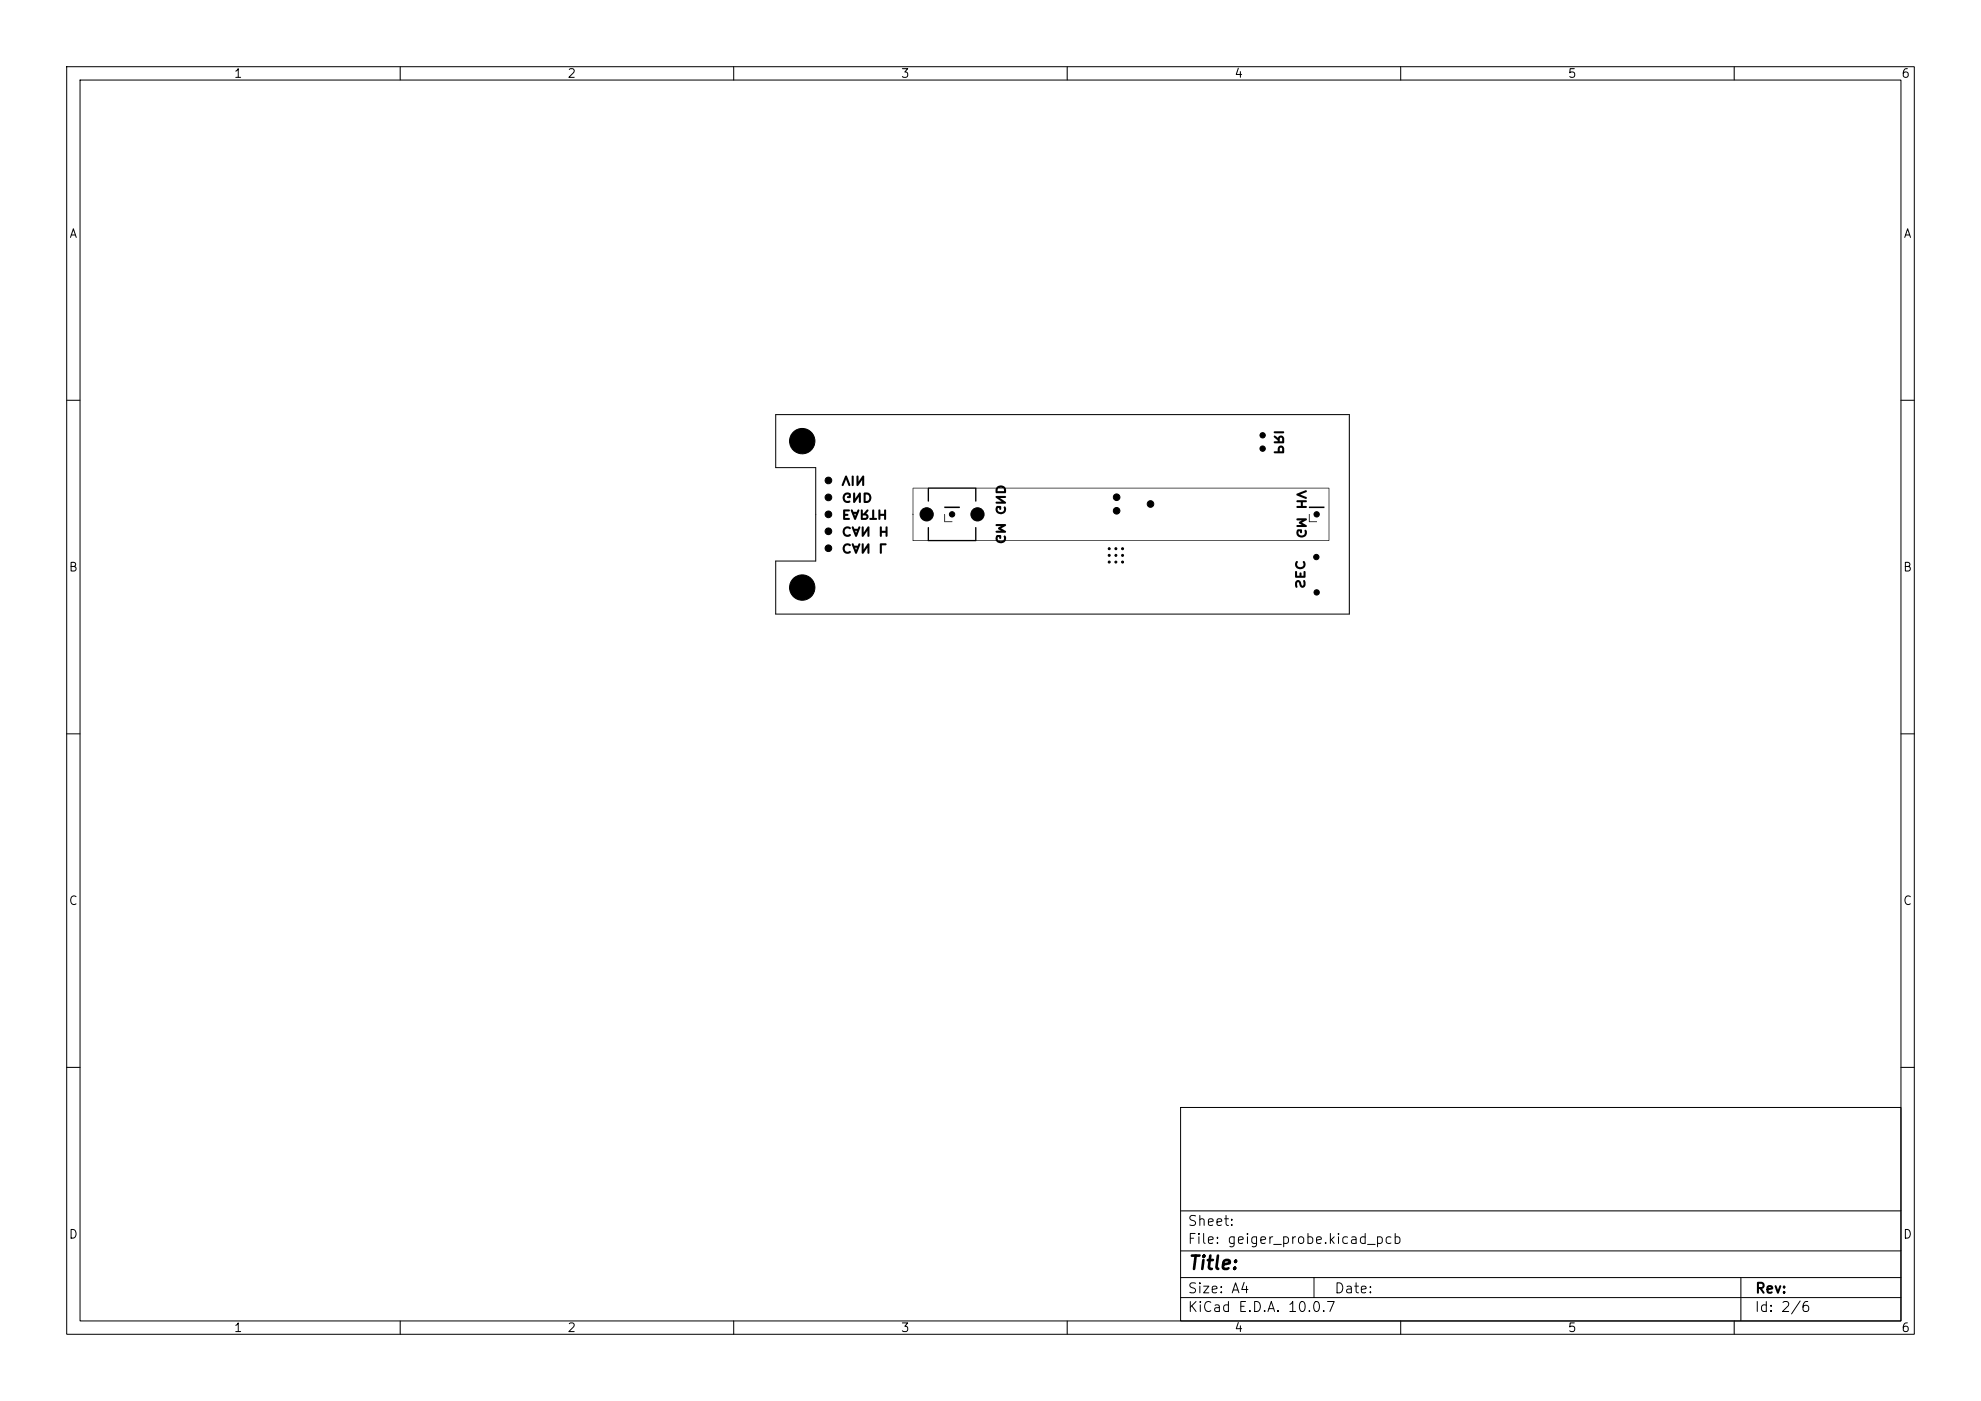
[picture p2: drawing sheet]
<svg xmlns="http://www.w3.org/2000/svg" width="297mm" height="210mm" viewBox="0 0 297 210" stroke-linecap="round" stroke-linejoin="round" font-family="sans-serif">
<defs><g id="words">
<text font-size="2" x="178" y="190.8">Title:</text>
<g font-size="1.5">
<text x="178" y="184.1">Sheet:</text>
<text x="178" y="186.8">File: geiger_probe.kicad_pcb</text>
<text x="178" y="197">KiCad E.D.A. 10.0.7</text>
<text x="178" y="194.2">Size: A4</text>
<text x="200" y="194.2">Date:</text>
<text x="263" y="197">Id: 2/6</text>
<text x="263" y="194.2">Rev:</text>
</g>
<g font-size="1.3">
<text x="35" y="12">1</text>
<text x="85" y="12">2</text>
<text x="135" y="12">3</text>
<text x="185" y="12">4</text>
<text x="235" y="12">5</text>
<text x="285" y="12">6</text>
<text x="10.3" y="36">A</text>
<text x="285.3" y="36">A</text>
<text x="10.2" y="86">B</text>
<text x="285.2" y="86">B</text>
<text x="10.2" y="136">C</text>
<text x="285.2" y="136">C</text>
<text x="10.2" y="186">D</text>
<text x="285.2" y="186">D</text>
<text x="35" y="200">1</text>
<text x="85" y="200">2</text>
<text x="135" y="200">3</text>
<text x="185" y="200">4</text>
<text x="235" y="200">5</text>
<text x="285" y="200">6</text>
</g>
</g></defs>
<g fill="none" stroke="#000" stroke-width=".15">
<path d="M10 10h277v190h-277zM12 12h273v186h-273zM60 10v2M110 10v2M160 10v2M210 10v2M260 10v2M10 60h2M116.3 62.2h86v29.9h-86v-8h6v-14h-6zM285 60h2M10 110h2M285 110h2"/>
<path d="M10 160h2M177 166h108v32h-108zM285 160h2M60 198v2M110 198v2M160 198v2M177 194.5h108M177 191.5h108M177 187.5h108M177 181.5h108M197 191.5v3M210 198v2"/>
<path d="M260 198v2M261 191.5v6.5"/>
</g>
<g fill="#000">
<path d="M126.7 71.3h.3l.5 1.3a.16 .16 0 0 1-.1 .2 .16 .16 0 0 1-.2 0l-.4-.9-.3 .9a.16 .16 0 0 1-.2 0 .16 .16 0 0 1-.1-.2zM126.5 79.1l.5-.2 .5 .2a.16 .16 0 0 1 0 .2 .16 .16 0 0 1-.2 0 .49 .49 0 0 0-.7 .5 .49 .49 0 0 0 .9 .3v.2l-.3 .2-.5-.1-.2-.1-.2-.5zM126.5 74.1l.5-.3 .5 .2v.6l-.4 .1a.15 .15 0 0 1-.1-.2 .15 .15 0 0 1 .1-.1h.2v-.2a.48 .48 0 0 0-.7 .5 .48 .48 0 0 0 .8 .3l.1 .2-.3 .2-.5-.1-.2-.1-.2-.5zM126.5 76.4h.8a.15 .15 0 0 1 .1 .1 .15 .15 0 0 1-.1 .2h-.6v.3h.4a.15 .15 0 0 1 .1 .2 .15 .15 0 0 1-.1 .1h-.4v.3h.6a.15 .15 0 0 1 .1 .2 .15 .15 0 0 1-.1 .1h-.9zM127.7 71.3h.2l.1 .1v1.3a.16 .16 0 0 1-.2 .2 .16 .16 0 0 1-.1-.2zM127.6 76.4h.2l.1 .3h.6l.1-.2a.16 .16 0 0 1 .2-.1 .16 .16 0 0 1 0 .2l-.5 1.2-.1 .1-.5-.9h.4l.1 .4 .1-.4h-.6zM127.7 79l.2-.1 .2 .4h.5l.1-.3a.15 .15 0 0 1 .2-.1 .15 .15 0 0 1 .1 .2l-.5 1.3-.2 .1-.4-.9h.3l.1 .3 .2-.3h-.6zM127.9 73.9l.2-.1 .1 .1v.8l.6-.8h.2l.1 1.3a.16 .16 0 0 1-.2 .2 .16 .16 0 0 1-.1-.2v-.7l-.6 .9-.3-.1zM128.5 71.3l.2 .1v.8l.6-.9h.2l.1 1.4a.15 .15 0 0 1-.2 .2 .15 .15 0 0 1-.1-.2v-.8l-.6 .9h-.3zM129.5 73.9h.8l.2 .2 .1 .4v.5l-.3 .3-.8 .1v-.3h.3a.48 .48 0 0 0 .5-.5 .48 .48 0 0 0-.5-.5v1h-.3zM129.1 76.4h.2l.1 .6h.1l.4-.6a.15 .15 0 0 1 .3 0 .15 .15 0 0 1 0 .2l-.3 .4 .3 .3-.1 .5-.3 .1h-.6l-.2-.3h.7l.2-.2-.2-.1h-.3v.3h-.4zM129.2 79l.2-.1 .1 .1v.8l.6-.9h.2l.1 1.4a.16 .16 0 0 1-.2 .2 .16 .16 0 0 1-.2-.2v-.7l-.5 .8h-.3z"/>
<path d="M130.8 76.4l.3 .1v1.1h.2a.15 .15 0 0 1 .2 .2 .15 .15 0 0 1-.2 .1h-.8a.15 .15 0 0 1-.2-.1 .15 .15 0 0 1 .2-.2h.3zM131.8 76.4l.2 .1v.5h.5v-.5a.15 .15 0 0 1 .2-.1 .15 .15 0 0 1 .2 .1v1.3a.15 .15 0 0 1-.2 .1 .15 .15 0 0 1-.2-.1v-.5h-.5v.5a.16 .16 0 0 1-.2 .1 .16 .16 0 0 1-.1-.1zM131.9 79h.3v.6h.6v-.5a.16 .16 0 0 1 .1-.2 .16 .16 0 0 1 .2 .2v1.2a.16 .16 0 0 1-.2 .2 .16 .16 0 0 1-.1-.2v-.4h-.6v.4a.15 .15 0 0 1-.1 .2 .15 .15 0 0 1-.2-.2zM141.6 77.1h.1v1h1l.1 .1-1.2 .1zM141.6 76l2.3-.1v.2l-2.3 .1zM149.4 75.9h.6l.1 .4a.15 .15 0 0 1-.1 .1 .15 .15 0 0 1-.2-.1v-.2h-.2a.48 .48 0 0 0 .5 .7 .48 .48 0 0 0 .4-.8l.1-.1 .2 .1v.4v.3l-.3 .3-.6 .1-.4-.2-.2-.2v-.4zM136.9 73.1h13.3h-.9l.3-.2 .5-.1 .4 .1 .2 .2 48.6 .1v7.9h-48.6l-.2 .2-.4 .1-.5-.1-.3-.2h.9h-13.3l-.1-4h.2l-.1 3.9h2.2v-1.9l.1-.1 .1 .1v1.8h6.9v-1.8l.1-.1 .1 .1v1.9h2.9v-.6l.2-.2h.5l.1 .4a.15 .15 0 0 1-.1 .2 .15 .15 0 0 1-.2-.2v-.1h-.2l.1 .5h.7l.1-.2v-.3a.16 .16 0 0 1 .1-.2 .16 .16 0 0 1 .2 .1v.6h48.4v-7.8h-48.4v.6l-.1 .1h-1.3l-.1-.1v-.4h.3v.2h.9l-.1-.4h-.7l-.1 .2h-.3v-.2h-2.9v1.9l-.1 .1-.1-.1v-1.8h-6.9v1.8l-.1 .1-.1-.1v-1.9h-2.2v3.8h-.1zM149.3 78.6h1.4l.1 .1v.1l-.7 .4 .7 .4v.2l-1.4 .1a.16 .16 0 0 1-.1-.2 .16 .16 0 0 1 .1-.1h.7l-.5-.4 .5-.3h-.7zM149.3 74.4l1.4-.1a.15 .15 0 0 1 .1 .2 .15 .15 0 0 1-.1 .1h-.8l.9 .6v.3h-1.4a.16 .16 0 0 1-.1-.2 .16 .16 0 0 1 .1-.1h.8l-.9-.6zM191.7 66.9l.5-.1 .2 .2 .1 .2v.7l-1.4 .1a.15 .15 0 0 1-.1-.2 .15 .15 0 0 1 .1-.2h.5v-.3h.3v.3h.3v-.3l-.1-.2-.2 .2h-.3zM191 65.3h.2l.4 .3 .2-.2 .4-.1 .2 .2 .1 .2v.7l-1.4 .1a.16 .16 0 0 1-.1-.2 .16 .16 0 0 1 .1-.2h.5v-.1l-.3-.2h.6v.3h.3v-.3l-.1-.2-.2 .2h-.6l-.3-.3zM191 64.7l1.4-.1a.15 .15 0 0 1 .1 .2 .15 .15 0 0 1-.1 .2h-1.3l-.1-.2z"/>
<path d="M194.5 79.4h.6l.1 .4a.15 .15 0 0 1-.1 .1 .15 .15 0 0 1-.2-.1v-.2h-.2a.48 .48 0 0 0 .5 .7 .48 .48 0 0 0 .4-.8l.1-.1 .2 .1v.4v.3l-.3 .3-.6 .1-.4-.2-.2-.2v-.4zM194.4 77.7h1.4l.1 .1v.2l-.7 .4 .7 .3v.3h-1.4a.15 .15 0 0 1-.1-.2 .15 .15 0 0 1 .1-.1h.7l-.5-.3 .5-.4h-.7l-.1-.1zM194.4 75h1.4a.15 .15 0 0 1 .1 .1 .15 .15 0 0 1-.1 .2h-.5v.5h.5a.16 .16 0 0 1 .1 .2 .16 .16 0 0 1-.1 .1h-1.3a.16 .16 0 0 1-.1-.1 .16 .16 0 0 1 .1-.2h.5v-.5h-.6zM194.4 74l1.3-.5a.15 .15 0 0 1 .2 .1 .15 .15 0 0 1-.1 .2l-.9 .3 .9 .4a.15 .15 0 0 1 .1 .2 .15 .15 0 0 1-.2 .1l-1.3-.5zM196.3 77v.1v1h1.1v.2l-1.2-.1zM196.3 75.9h2.2l.1 .2-2.3 .1zM126.5 81.7l.5-.3 .5 .2a.16 .16 0 0 1 0 .2 .16 .16 0 0 1-.2 0 .49 .49 0 0 0-.7 .6 .49 .49 0 0 0 .9 .2v.2l-.3 .2h-.5l-.2-.2-.2-.5zM127.7 81.5h.2l.2 .3h.5l.1-.3a.15 .15 0 0 1 .2-.1 .15 .15 0 0 1 .1 .2l-.5 1.3-.2 .1-.4-.9h.3l.1 .3 .2-.3h-.6zM129.2 81.5l.2-.1 .1 .2v.8l.6-.9h.2l.1 1.4a.16 .16 0 0 1-.2 .1 .16 .16 0 0 1-.2-.1v-.8l-.5 .9-.3-.1zM131.9 81.5l.9-.1a.15 .15 0 0 1 .1 .2 .15 .15 0 0 1-.1 .1h-.6v1.2a.15 .15 0 0 1-.1 .1 .15 .15 0 0 1-.2-.1zM194.2 85.6l.3 .1v.6h.3v-.3a.15 .15 0 0 1 .2-.2 .15 .15 0 0 1 .1 .2v.3h.3v-.6a.16 .16 0 0 1 .2-.1 .16 .16 0 0 1 .1 .1v.9h-1.4l-.1-.1zM194.3 87.1l.3-.2 .3 .2 .4 .7 .1-.2v-.5a.16 .16 0 0 1 .1-.1 .16 .16 0 0 1 .2 .1v.6l-.1 .3-.3 .1-.3-.1-.4-.7-.1 .1v.5a.15 .15 0 0 1-.1 .2 .15 .15 0 0 1-.2-.1v-.6z"/>
<path d="M194.3 84.1a.16 .16 0 0 1 .3 .1 .16 .16 0 0 1-.1 .2 .49 .49 0 0 0 .6 .6 .49 .49 0 0 0 .2-.8l.2-.1 .2 .1v.3v.5l-.3 .2-.6 .1-.4-.1-.2-.2v-.5z"/>
</g>
<g fill="#000" stroke="#000" stroke-width=".15">
<circle cx="120.3" cy="66.1" r="1.9"/>
<circle cx="124.2" cy="72" r=".5"/>
<circle cx="124.2" cy="77.1" r=".5"/>
<circle cx="124.2" cy="79.6" r=".5"/>
<circle cx="124.2" cy="74.6" r=".5"/>
<circle cx="138.9" cy="77.1" r=".99"/>
<circle cx="142.7" cy="77.1" r=".4"/>
<circle cx="146.5" cy="77.1" r=".99"/>
<circle cx="167.4" cy="76.6" r=".5"/>
<circle cx="167.4" cy="74.5" r=".5"/>
<circle cx="172.5" cy="75.6" r=".5"/>
<circle cx="189.3" cy="65.3" r=".4"/>
<circle cx="189.3" cy="67.3" r=".4"/>
<circle cx="197.4" cy="77.1" r=".4"/>
<circle cx="120.3" cy="88.1" r="1.9"/>
<circle cx="124.2" cy="82.2" r=".5"/>
<circle cx="166.3" cy="82.2" r=".15"/>
<circle cx="166.3" cy="83.2" r=".15"/>
<circle cx="166.3" cy="84.2" r=".15"/>
<circle cx="167.3" cy="82.2" r=".15"/>
<circle cx="167.3" cy="84.2" r=".15"/>
<circle cx="167.3" cy="83.2" r=".15"/>
<circle cx="168.3" cy="82.2" r=".15"/>
<circle cx="168.3" cy="84.2" r=".15"/>
<circle cx="168.3" cy="83.2" r=".15"/>
<circle cx="197.4" cy="83.5" r=".4"/>
<circle cx="197.4" cy="88.8" r=".4"/>
</g>
<use href="#words"/>
</svg>
